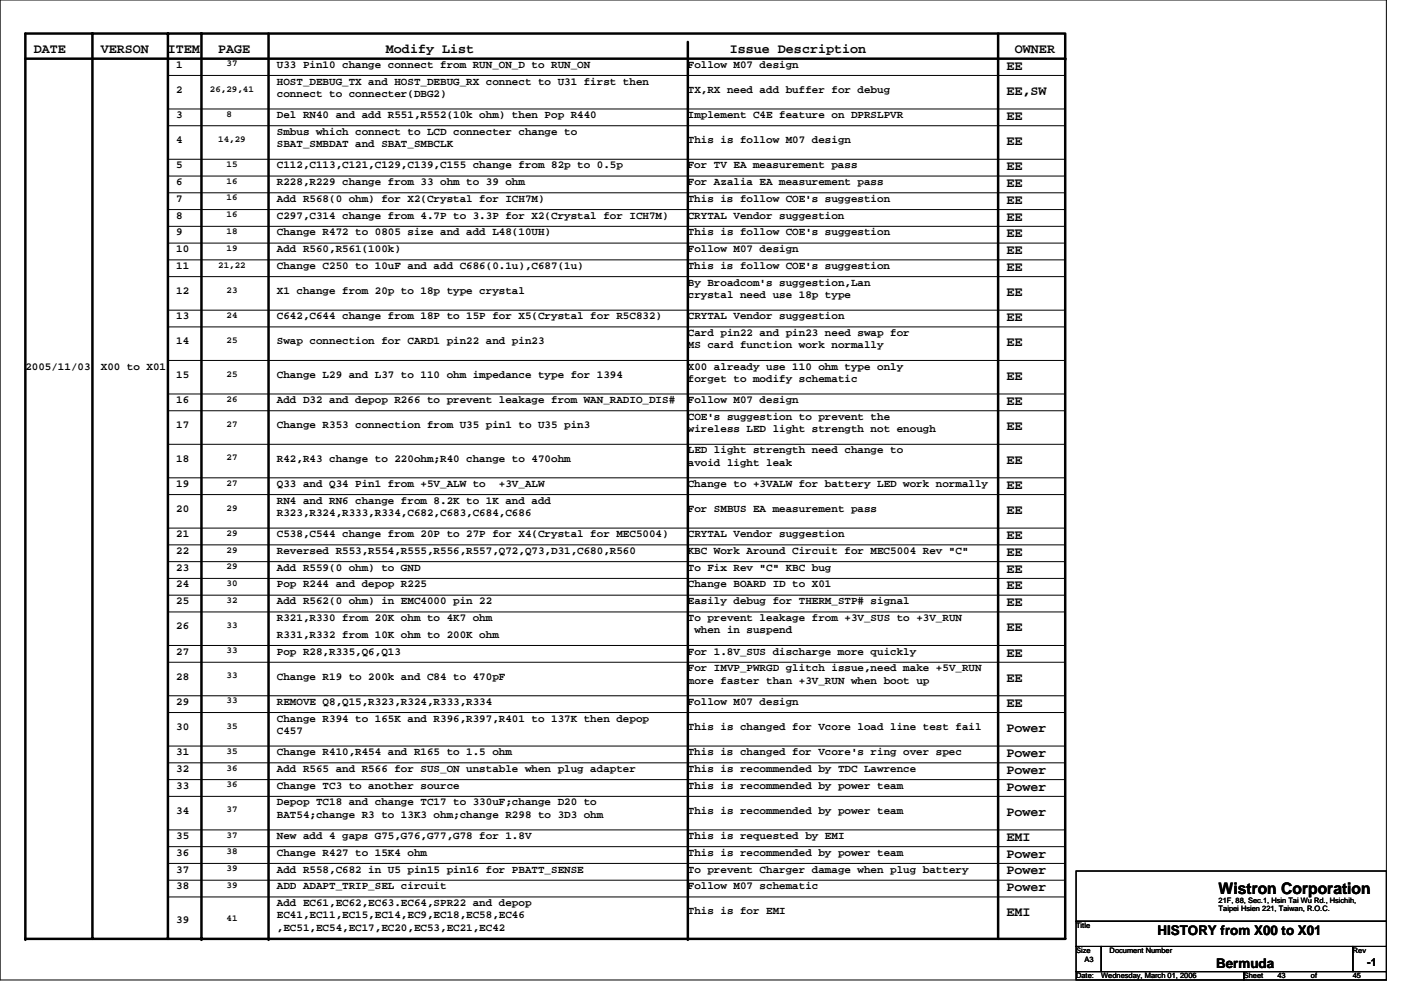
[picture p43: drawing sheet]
<svg xmlns="http://www.w3.org/2000/svg" width="297mm" height="210mm" viewBox="0 0 297 210" stroke-linecap="round" stroke-linejoin="round" font-family="sans-serif">
<defs><g id="words">
<text font-size="3.4" x="258.4" y="189.6">Wistron Corporation</text>
<g font-size="2.8">
<text x="7.2" y="11.2">DATE</text>
<text x="21.4" y="11.2">VERSON</text>
<text x="35.6" y="11.2">ITEM</text>
<text x="46.3" y="11.2">PAGE</text>
<text x="81.8" y="11.2">Modify List</text>
<text x="154.7" y="11.2">Issue Description</text>
<text x="215.2" y="11.2">OWNER</text>
<text x="213.4" y="14.8">EE</text>
<text x="213.4" y="20.1">EE,SW</text>
<text x="213.4" y="25.5">EE</text>
<text x="213.4" y="30.8">EE</text>
<text x="213.4" y="36.1">EE</text>
<text x="213.4" y="39.7">EE</text>
<text x="213.4" y="43.2">EE</text>
<text x="213.4" y="46.8">EE</text>
<text x="213.4" y="50.4">EE</text>
<text x="213.4" y="53.9">EE</text>
<text x="213.4" y="57.5">EE</text>
<text x="213.4" y="62.8">EE</text>
<text x="213.4" y="68.1">EE</text>
<text x="213.4" y="73.5">EE</text>
<text x="213.4" y="80.6">EE</text>
<text x="213.4" y="85.9">EE</text>
<text x="213.4" y="91.2">EE</text>
<text x="213.4" y="98.4">EE</text>
<text x="213.4" y="103.7">EE</text>
<text x="213.4" y="109">EE</text>
<text x="213.4" y="114.4">EE</text>
<text x="213.4" y="117.9">EE</text>
<text x="213.4" y="121.5">EE</text>
<text x="213.4" y="125">EE</text>
<text x="213.4" y="128.6">EE</text>
<text x="213.4" y="133.9">EE</text>
<text x="213.4" y="139.3">EE</text>
<text x="213.4" y="144.6">EE</text>
<text x="213.4" y="149.9">EE</text>
<text x="213.4" y="155.3">Power</text>
<text x="213.4" y="160.6">Power</text>
<text x="213.4" y="164.1">Power</text>
<text x="213.4" y="167.7">Power</text>
<text x="213.4" y="173">Power</text>
<text x="213.4" y="178.4">EMI</text>
<text x="213.4" y="181.9">Power</text>
<text x="213.4" y="185.5">Power</text>
<text x="213.4" y="189">Power</text>
<text x="213.4" y="194.4">EMI</text>
<text x="245.4" y="198.2">HISTORY from X00 to X01</text>
<text x="257.8" y="205.3">Bermuda</text>
</g>
<g font-size="2.3">
<text x="37.4" y="14.4">1</text>
<text x="58.7" y="14.4">U33 Pin10 change connect from RUN_ON_D to RUN_ON</text>
<text x="58.7" y="17.9">HOST_DEBUG_TX and HOST_DEBUG_RX connect to U31 first then</text>
<text x="145.8" y="14.4">Follow M07 design</text>
<text x="37.4" y="19.7">2</text>
<text x="58.7" y="20.6">connect to connecter(DBG2)</text>
<text x="145.8" y="19.7">TX,RX need add buffer for debug</text>
<text x="37.4" y="25">3</text>
<text x="58.7" y="25">Del RN40 and add R551,R552(10k ohm) then Pop R440</text>
<text x="58.7" y="28.6">Smbus which connect to LCD connecter change to</text>
<text x="145.8" y="25">Implement C4E feature on DPRSLPVR</text>
<text x="37.4" y="30.4">4</text>
<text x="37.4" y="35.7">5</text>
<text x="58.7" y="35.7">C112,C113,C121,C129,C139,C155 change from 82p to 0.5p</text>
<text x="58.7" y="31.2">SBAT_SMBDAT and SBAT_SMBCLK</text>
<text x="145.8" y="35.7">For TV EA measurement pass</text>
<text x="145.8" y="30.4">This is follow M07 design</text>
<text x="37.4" y="39.3">6</text>
<text x="58.7" y="39.3">R228,R229 change from 33 ohm to 39 ohm</text>
<text x="145.8" y="39.3">For Azalia EA measurement pass</text>
<text x="37.4" y="42.8">7</text>
<text x="37.4" y="46.4">8</text>
<text x="58.7" y="46.4">C297,C314 change from 4.7P to 3.3P for X2(Crystal for ICH7M)</text>
<text x="58.7" y="42.8">Add R568(0 ohm) for X2(Crystal for ICH7M)</text>
<text x="145.8" y="46.4">CRYTAL Vendor suggestion</text>
<text x="145.8" y="42.8">This is follow COE's suggestion</text>
<text x="37.4" y="49.9">9</text>
<text x="37.4" y="53.5">10</text>
<text x="58.7" y="53.5">Add R560,R561(100k)</text>
<text x="58.7" y="49.9">Change R472 to 0805 size and add L48(10UH)</text>
<text x="145.8" y="49.9">This is follow COE's suggestion</text>
<text x="145.8" y="53.5">Follow M07 design</text>
<text x="37.4" y="57">11</text>
<text x="58.7" y="57">Change C250 to 10uF and add C686(0.1u),C687(1u)</text>
<text x="145.8" y="57">This is follow COE's suggestion</text>
<text x="37.4" y="62.4">12</text>
<text x="58.7" y="62.4">X1 change from 20p to 18p type crystal</text>
<text x="145.8" y="60.6">By Broadcom's suggestion,Lan</text>
<text x="145.8" y="63.2">crystal need use 18p type</text>
<text x="37.4" y="67.7">13</text>
<text x="58.7" y="67.7">C642,C644 change from 18P to 15P for X5(Crystal for R5C832)</text>
<text x="145.8" y="67.7">CRYTAL Vendor suggestion</text>
<text x="145.8" y="71.3">Card pin22 and pin23 need swap for</text>
<text x="37.4" y="73">14</text>
<text x="58.7" y="73">Swap connection for CARD1 pin22 and pin23</text>
<text x="145.8" y="73.9">MS card function work normally</text>
<text x="5.4" y="78.4">2005/11/03</text>
<text x="21.4" y="78.4">X00 to X01</text>
<text x="37.4" y="80.2">15</text>
<text x="58.7" y="80.2">Change L29 and L37 to 110 ohm impedance type for 1394</text>
<text x="145.8" y="78.4">X00 already use 110 ohm type only</text>
<text x="145.8" y="81">forget to modify schematic</text>
<text x="37.4" y="85.5">16</text>
<text x="58.7" y="85.5">Add D32 and depop R266 to prevent leakage from WAN_RADIO_DIS#</text>
<text x="145.8" y="85.5">Follow M07 design</text>
<text x="145.8" y="89">COE's suggestion to prevent the</text>
<text x="37.4" y="90.8">17</text>
<text x="58.7" y="90.8">Change R353 connection from U35 pin1 to U35 pin3</text>
<text x="145.8" y="91.7">wireless LED light strength not enough</text>
<text x="37.4" y="97.9">18</text>
<text x="58.7" y="97.9">R42,R43 change to 220ohm;R40 change to 470ohm</text>
<text x="145.8" y="96.2">LED light strength need change to</text>
<text x="145.8" y="98.8">avoid light leak</text>
<text x="37.4" y="103.3">19</text>
<text x="58.7" y="103.3">Q33 and Q34 Pin1 from +5V_ALW to</text>
<text x="58.7" y="106.8">RN4 and RN6 change from 8.2K to 1K and add</text>
<text x="105.8" y="103.3">+3V_ALW</text>
<text x="145.8" y="103.3">Change to +3VALW for battery LED work normally</text>
<text x="37.4" y="108.6">20</text>
<text x="37.4" y="113.9">21</text>
<text x="58.7" y="113.9">C538,C544 change from 20P to 27P for X4(Crystal for MEC5004)</text>
<text x="58.7" y="109.5">R323,R324,R333,R334,C682,C683,C684,C686</text>
<text x="145.8" y="108.6">For SMBUS EA measurement pass</text>
<text x="145.8" y="113.9">CRYTAL Vendor suggestion</text>
<text x="37.4" y="117.5">22</text>
<text x="58.7" y="117.5">Reversed R553,R554,R555,R556,R557,Q72,Q73,D31,C680,R560</text>
<text x="145.8" y="117.5">KBC Work Around Circuit for MEC5004 Rev &quot;C&quot;</text>
<text x="37.4" y="121.1">23</text>
<text x="37.4" y="124.6">24</text>
<text x="58.7" y="121.1">Add R559(0 ohm) to GND</text>
<text x="58.7" y="124.6">Pop R244 and depop R225</text>
<text x="145.8" y="124.6">Change BOARD ID to X01</text>
<text x="145.8" y="121.1">To Fix Rev &quot;C&quot; KBC bug</text>
<text x="37.4" y="128.2">25</text>
<text x="58.7" y="128.2">Add R562(0 ohm) in EMC4000 pin 22</text>
<text x="58.7" y="131.7">R321,R330 from 20K ohm to 4K7 ohm</text>
<text x="145.8" y="131.7">To prevent leakage from +3V_SUS to +3V_RUN</text>
<text x="145.8" y="128.2">Easily debug for THERM_STP# signal</text>
<text x="37.4" y="133.5">26</text>
<text x="58.7" y="135.3">R331,R332 from 10K ohm to 200K ohm</text>
<text x="147.2" y="134.3">when in suspend</text>
<text x="37.4" y="138.8">27</text>
<text x="58.7" y="138.8">Pop R28,R335,Q6,Q13</text>
<text x="145.8" y="138.8">For 1.8V_SUS discharge more quickly</text>
<text x="145.8" y="142.4">For IMVP_PWRGD glitch issue,need make +5V_RUN</text>
<text x="37.4" y="144.2">28</text>
<text x="37.4" y="149.5">29</text>
<text x="58.7" y="144.2">Change R19 to 200k and C84 to 470pF</text>
<text x="58.7" y="149.5">REMOVE Q8,Q15,R323,R324,R333,R334</text>
<text x="145.8" y="149.5">Follow M07 design</text>
<text x="145.8" y="145">more faster than +3V_RUN when boot up</text>
<text x="37.4" y="154.8">30</text>
<text x="58.7" y="153.1">Change R394 to 165K and R396,R397,R401 to 137K then depop</text>
<text x="58.7" y="155.7">C457</text>
<text x="145.8" y="154.8">This is changed for Vcore load line test fail</text>
<text x="37.4" y="160.2">31</text>
<text x="58.7" y="160.2">Change R410,R454 and R165 to 1.5 ohm</text>
<text x="145.8" y="160.2">This is changed for Vcore's ring over spec</text>
<text x="37.4" y="163.7">32</text>
<text x="37.4" y="167.3">33</text>
<text x="58.7" y="167.3">Change TC3 to another source</text>
<text x="58.7" y="163.7">Add R565 and R566 for SUS_ON unstable when plug adapter</text>
<text x="145.8" y="163.7">This is recommended by TDC Lawrence</text>
<text x="145.8" y="167.3">This is recommended by power team</text>
<text x="37.4" y="172.6">34</text>
<text x="58.7" y="170.8">Depop TC18 and change TC17 to 330uF;change D20 to</text>
<text x="58.7" y="173.5">BAT54;change R3 to 13K3 ohm;change R298 to 3D3 ohm</text>
<text x="145.8" y="172.6">This is recommended by power team</text>
<text x="37.4" y="177.9">35</text>
<text x="58.7" y="177.9">New add 4 gaps G75,G76,G77,G78 for 1.8V</text>
<text x="145.8" y="177.9">This is requested by EMI</text>
<text x="37.4" y="181.5">36</text>
<text x="37.4" y="185.1">37</text>
<text x="58.7" y="181.5">Change R427 to 15K4 ohm</text>
<text x="58.7" y="185.1">Add R558,C682 in U5 pin15 pin16 for PBATT_SENSE</text>
<text x="145.8" y="185.1">To prevent Charger damage when plug battery</text>
<text x="145.8" y="181.5">This is recommended by power team</text>
<text x="37.4" y="188.6">38</text>
<text x="58.7" y="188.6">ADD ADAPT_TRIP_SEL circuit</text>
<text x="145.8" y="188.6">Follow M07 schematic</text>
<text x="37.4" y="195.7">39</text>
<text x="58.7" y="192.2">Add EC61,EC62,EC63.EC64,SPR22 and depop</text>
<text x="58.7" y="194.8">EC41,EC11,EC15,EC14,EC9,EC18,EC58,EC46</text>
<text x="58.7" y="197.4">,EC51,EC54,EC17,EC20,EC53,EC21,EC42</text>
<text x="145.8" y="194">This is for EMI</text>
<text x="289.9" y="204.8">-1</text>
</g>
<g font-size="1.9">
<text x="48" y="14.1">37</text>
<text x="44.5" y="19.4">26,29,41</text>
<text x="48" y="24.7">8</text>
<text x="46.3" y="30.1">14,29</text>
<text x="48" y="35.4">15</text>
<text x="48" y="39">16</text>
<text x="48" y="42.5">16</text>
<text x="48" y="46.1">16</text>
<text x="48" y="49.6">18</text>
<text x="48" y="53.2">19</text>
<text x="46.3" y="56.7">21,22</text>
<text x="48" y="62.1">23</text>
<text x="48" y="67.4">24</text>
<text x="48" y="72.7">25</text>
<text x="48" y="79.9">25</text>
<text x="48" y="85.2">26</text>
<text x="48" y="90.5">27</text>
<text x="48" y="97.6">27</text>
<text x="48" y="103">27</text>
<text x="48" y="108.3">29</text>
<text x="48" y="113.6">29</text>
<text x="48" y="117.2">29</text>
<text x="48" y="120.8">29</text>
<text x="48" y="124.3">30</text>
<text x="48" y="127.9">32</text>
<text x="48" y="133.2">33</text>
<text x="48" y="138.5">33</text>
<text x="48" y="143.9">33</text>
<text x="48" y="149.2">33</text>
<text x="48" y="154.5">35</text>
<text x="48" y="159.9">35</text>
<text x="48" y="163.4">36</text>
<text x="48" y="167">36</text>
<text x="48" y="172.3">37</text>
<text x="48" y="177.7">37</text>
<text x="48" y="181.2">38</text>
<text x="48" y="184.8">39</text>
<text x="48" y="188.3">39</text>
<text x="48" y="195.4">41</text>
</g>
<g font-size="1.6">
<text x="258.4" y="191.5">21F, 88, Sec.1, Hsin Tai Wu Rd., Hsichih,</text>
<text x="228.2" y="196.8">Title</text>
<text x="258.4" y="193.3">Taipei Hsien 221, Taiwan, R.O.C.</text>
<text x="228.2" y="202.2">Size</text>
<text x="229.9" y="203.9">A3</text>
<text x="235.3" y="202.2">Document Number</text>
<text x="286.8" y="202.2">Rev</text>
<text x="228.2" y="207.5">Date:</text>
<text x="233.5" y="207.5">Wednesday, March 01, 2006</text>
<text x="263.7" y="207.5">Sheet</text>
<text x="270.8" y="207.5">43</text>
<text x="277.9" y="207.5">of</text>
<text x="286.8" y="207.5">45</text>
</g>
</g></defs>
<g fill="none" stroke="#000" stroke-width=".21">
<path d="M0 0h293.9v207.9h-293.9zM35.6 16h190.2M225.8 16h.1M35.6 26.7h190.2M35.6 37.3h190.2M35.6 33.8h190.2M35.6 23.1h190.2M35.6 40.9h190.2M35.6 44.4h190.2M35.6 48h190.2M35.6 51.6h190.2M35.6 55.1h190.2"/>
<path d="M35.6 58.7h190.2M225.8 58.7h.1M35.6 76.5h190.2M35.6 65.8h190.2M35.6 69.3h190.2M225.8 65.8h.1M225.8 69.3h.1M35.6 83.6h190.2M35.6 87.1h190.2M35.6 94.2h190.2M35.6 101.3h190.2M35.6 104.9h190.2"/>
<path d="M35.6 112h190.2M35.6 115.6h190.2M35.6 119.1h190.2M35.6 122.7h190.2M35.6 126.2h190.2M35.6 129.8h190.2M35.6 136.9h190.2M35.6 140.5h190.2M35.6 147.6h190.2M35.6 151.1h190.2M35.6 158.2h190.2M225.8 151.1h.1"/>
<path d="M225.8 158.2h.1M35.6 165.4h190.2M35.6 168.9h190.2M35.6 176h190.2M35.6 179.6h190.2M35.6 161.8h190.2M225.8 161.8h.1M35.6 183.1h190.2M35.6 186.7h190.2M35.6 190.2h190.2M228.2 184.7h65.7v10.7h-65.7zM228.2 195.4h65.7v5.3h-65.7z"/>
<path d="M228.2 200.7h5.3v5.4h-5.3zM228.2 206.1h35.5v1.8h-35.5zM233.5 200.7h53.3v5.4h-53.3zM263.7 206.1h30.2v1.8h-30.2zM286.8 200.7h7.1v5.4h-7.1z"/>
</g>
<g fill="none" stroke="#000" stroke-width=".53">
<path d="M5.4 7.1h220.4v192h-220.4zM5.4 12.4h220.4M19.6 7.1v192M35.6 7.1v192M42.7 7.1v192M56.9 7.1v192M145.8 8.9v190.2M211.6 7.1v192M225.8 12.4h.1M5.4 199.1h.1M42.7 199.1h.1M56.9 199.1h.1"/>
<path d="M145.8 199.1h.1"/>
</g>
<use href="#words"/>
</svg>
